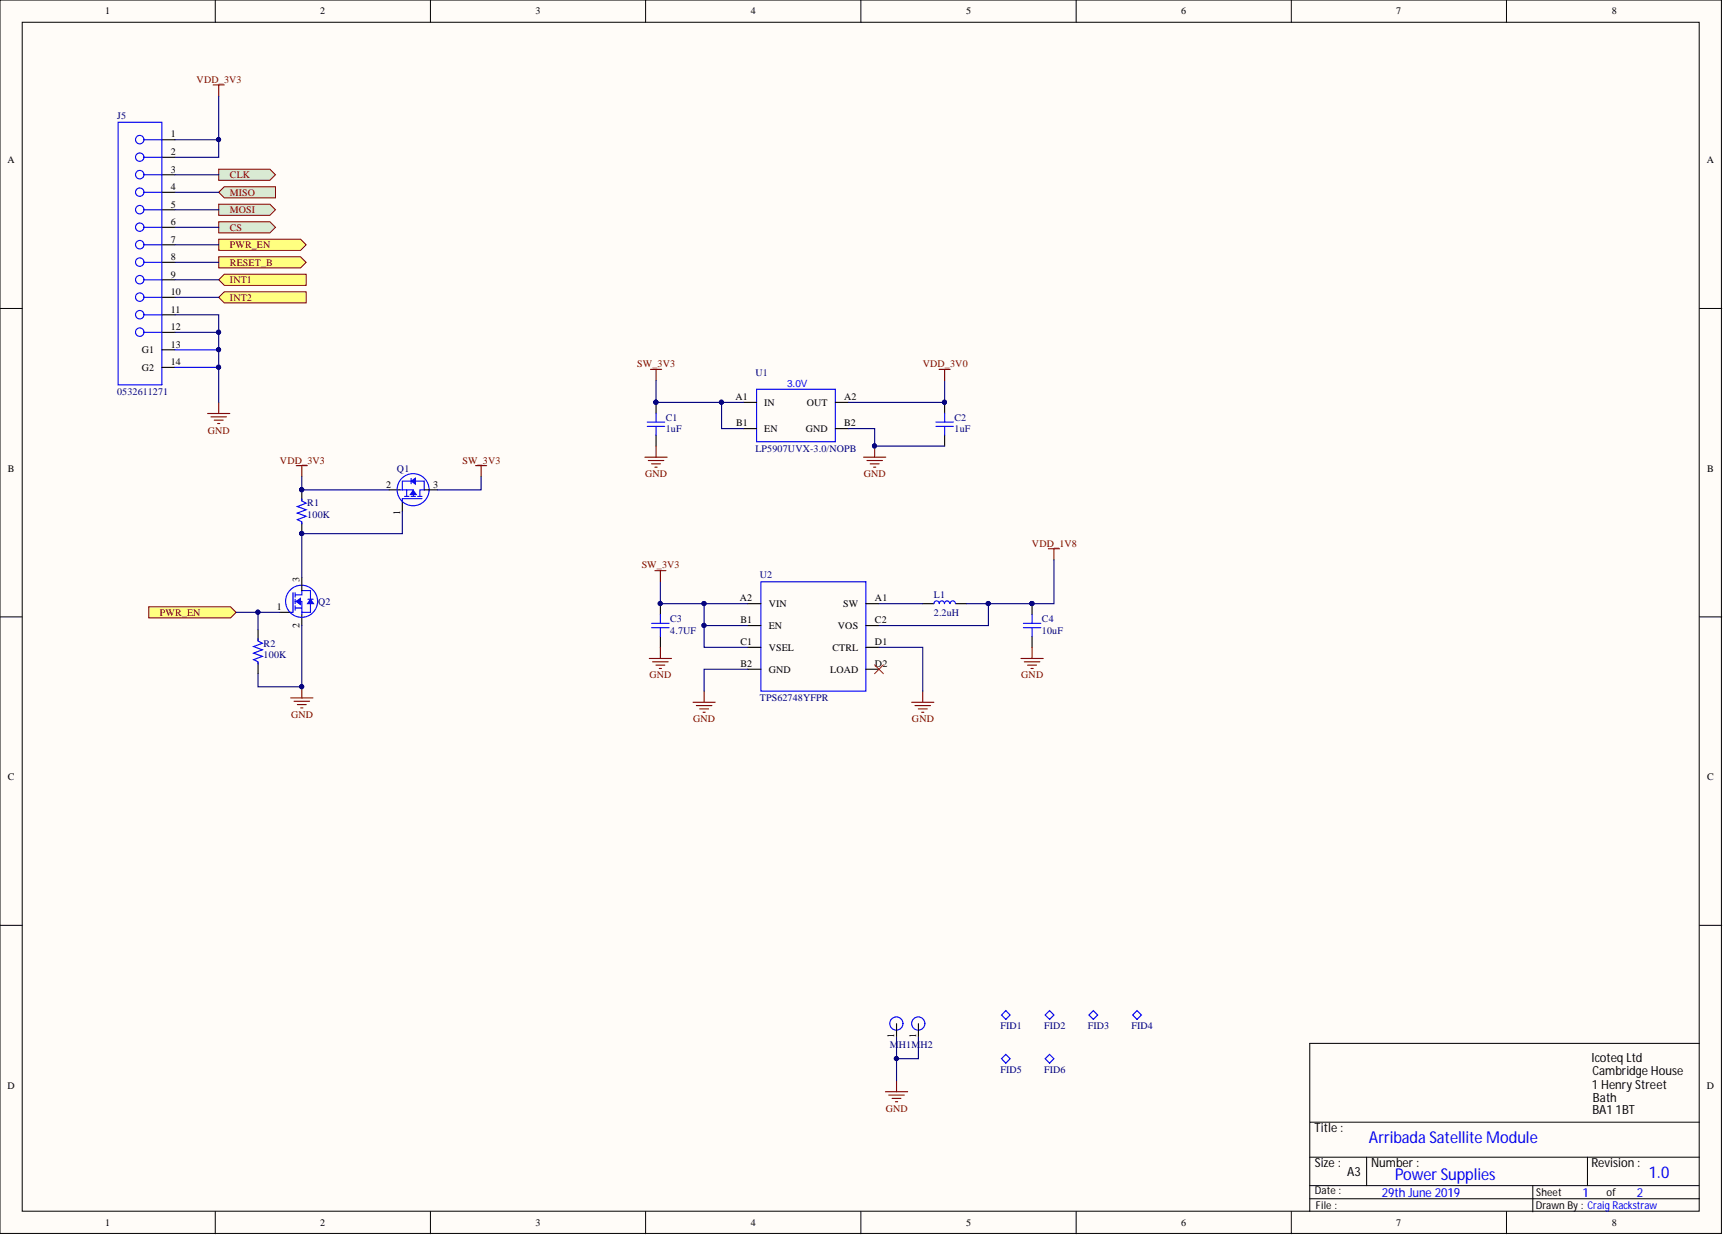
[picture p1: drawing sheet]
<svg xmlns="http://www.w3.org/2000/svg" width="393mm" height="282mm" viewBox="0 0 393 282" stroke-linecap="round" stroke-linejoin="round" font-family="sans-serif">
<defs><g id="words">
<g font-size="3.7" fill="#00f">
<text x="312.5" y="260.9">Arribada Satellite Module</text>
<text x="318.5" y="269.4">Power Supplies</text>
<text x="376.4" y="268.9">1.0</text>
</g>
<g font-size="2.9">
<text x="363.3" y="242.4">Icoteq Ltd</text>
<text x="363.6" y="245.4">Cambridge House</text>
<text x="363.4" y="248.4">1 HenryStreet</text>
<text x="363.6" y="251.4">Bath</text>
<text x="363.6" y="254.4">BA1 1BT</text>
<text x="300.1" y="258.4">Title :</text>
<text x="300.2" y="266.4">Size :</text>
<text x="307.5" y="268.4">A3</text>
<text x="313" y="266.4">Number :</text>
<text x="363.3" y="266.4">Revision :</text>
</g>
<g font-size="2.9" fill="#00f">
<text x="315.5" y="273.1">29th June 2019</text>
<text x="361.3" y="273.1">1</text>
<text x="373.7" y="273.1">2</text>
</g>
<g font-size="2.5">
<text x="300.2" y="272.5">Date :</text>
<text x="350.7" y="273">Sheet</text>
<text x="366.8" y="273">of</text>
<text x="300.4" y="276">File :</text>
<text x="350.6" y="276">Drawn By: Craig Rackstraw</text>
</g>
<g font-size="2.3">
<text x="24" y="3.3">1</text>
<text x="73.1" y="3.3">2</text>
<text x="122.2" y="3.3">3</text>
<text x="171.4" y="3.3">4</text>
<text x="220.5" y="3.3">5</text>
<text x="269.6" y="3.3">6</text>
<text x="318.8" y="3.3">7</text>
<text x="368" y="3.3">8</text>
<text x="39" y="31.4">1</text>
<text x="39" y="35.4">2</text>
<text x="1.7" y="37.2">A</text>
<text x="39" y="39.4">3</text>
<text x="389.7" y="37.2">A</text>
<text x="39" y="43.4">4</text>
<text x="39" y="47.4">5</text>
<text x="39" y="51.4">6</text>
<text x="39" y="55.4">7</text>
<text x="39" y="59.4">8</text>
<text x="39" y="63.3">9</text>
<text x="39" y="71.4">11</text>
<text x="39" y="67.4">10</text>
<text x="39" y="75.4">12</text>
<text x="32.4" y="80.6">G1</text>
<text x="39" y="79.3">13</text>
<text x="39" y="83.4">14</text>
<text x="32.4" y="84.7">G2</text>
<text x="167.9" y="91.3">A1</text>
<text x="174.5" y="92.6">IN</text>
<text x="184.2" y="92.6">OUT</text>
<text x="192.7" y="91.3">A2</text>
<text x="168" y="97.3">B1</text>
<text x="174.5" y="98.6">EN</text>
<text x="183.9" y="98.6">GND</text>
<text x="192.7" y="97.3">B2</text>
<text x="1.8" y="107.7">B</text>
<text x="389.8" y="107.7">B</text>
<text x="88.2" y="111.3">2</text>
<text x="98.9" y="111.3">3</text>
<text x="91.4" y="117.5" transform="rotate(-90 91.4 117.5)">1</text>
<text x="68.4" y="132.8" transform="rotate(-90 68.4 132.8)">3</text>
<text x="168.9" y="137.2">A2</text>
<text x="199.7" y="137.2">A1</text>
<text x="63.2" y="139.3">1</text>
<text x="68.4" y="143.4" transform="rotate(-90 68.4 143.4)">2</text>
<text x="169.1" y="142.2">B1</text>
<text x="175.5" y="138.5">VIN</text>
<text x="175.5" y="143.5">EN</text>
<text x="191.3" y="143.5">VOS</text>
<text x="192.5" y="138.5">SW</text>
<text x="199.7" y="142.2">C2</text>
<text x="169.1" y="147.2">C1</text>
<text x="175.5" y="148.5">VSEL</text>
<text x="190" y="148.5">CTRL</text>
<text x="199.7" y="147.2">D1</text>
<text x="169.1" y="152.3">B2</text>
<text x="175.5" y="153.6">GND</text>
<text x="189.5" y="153.6">LOAD</text>
<text x="199.7" y="152.3">D2</text>
<text x="1.8" y="178">C</text>
<text x="389.8" y="178">C</text>
<text x="204.1" y="236.9" transform="rotate(-90 204.1 236.9)">1</text>
<text x="209.1" y="236.9" transform="rotate(-90 209.1 236.9)">1</text>
<text x="1.7" y="248.4">D</text>
<text x="389.7" y="248.4">D</text>
<text x="24" y="279.8">1</text>
<text x="73.1" y="279.8">2</text>
<text x="122.2" y="279.8">3</text>
<text x="171.4" y="279.8">4</text>
<text x="220.5" y="279.8">5</text>
<text x="269.6" y="279.8">6</text>
<text x="318.8" y="279.8">7</text>
<text x="368" y="279.8">8</text>
</g>
<g font-size="2.3" fill="#800000">
<text x="44.9" y="18.9">VDD_3V3</text>
<text x="52.5" y="40.7">CLK</text>
<text x="52.5" y="44.7">MISO</text>
<text x="52.5" y="52.7">CS</text>
<text x="52.5" y="48.6">MOSI</text>
<text x="52.5" y="56.7">PWR_EN</text>
<text x="52.5" y="60.6">RESET_B</text>
<text x="52.5" y="64.6">INT1</text>
<text x="52.5" y="68.7">INT2</text>
<text x="145.5" y="83.8">SW_3V3</text>
<text x="210.6" y="83.8">VDD_3V0</text>
<text x="47.4" y="98.9">GND</text>
<text x="63.9" y="105.8">VDD_3V3</text>
<text x="105.6" y="105.8">SW_3V3</text>
<text x="147.3" y="108.9">GND</text>
<text x="197.2" y="108.9">GND</text>
<text x="235.6" y="124.7">VDD_1V8</text>
<text x="146.5" y="129.7">SW_3V3</text>
<text x="36.5" y="140.5">PWR_EN</text>
<text x="148.3" y="154.8">GND</text>
<text x="233.1" y="154.8">GND</text>
<text x="66.4" y="163.9">GND</text>
<text x="158.2" y="164.9">GND</text>
<text x="208.2" y="164.9">GND</text>
<text x="202.2" y="253.8">GND</text>
</g>
<g font-size="2.3" fill="#000080">
<text x="26.7" y="27.2">J5</text>
<text x="172.4" y="85.8">U1</text>
<text x="26.7" y="90.1">0532611271</text>
<text x="152" y="98.7">1uF</text>
<text x="152" y="96.2">C1</text>
<text x="217.9" y="98.7">1uF</text>
<text x="217.9" y="96.2">C2</text>
<text x="90.6" y="107.7">Q1</text>
<text x="172.4" y="103.1">LP5907UVX-3.0/NOPB</text>
<text x="70.2" y="118.1">100K</text>
<text x="70.2" y="115.6">R1</text>
<text x="173.5" y="132">U2</text>
<text x="213.2" y="136.5">L1</text>
<text x="72.6" y="138.2">Q2</text>
<text x="153" y="142.1">C3</text>
<text x="213.2" y="140.5">2.2uH</text>
<text x="237.9" y="142.1">C4</text>
<text x="60.2" y="147.6">R2</text>
<text x="153" y="144.6">4.7UF</text>
<text x="237.9" y="144.6">10uF</text>
<text x="60.2" y="150.1">100K</text>
<text x="173.5" y="160.1">TPS62748YFPR</text>
<text x="203.1" y="239.2">MH1MH2</text>
<text x="228.4" y="234.9">FID1</text>
<text x="238.4" y="234.9">FID2</text>
<text x="248.3" y="234.9">FID3</text>
<text x="258.3" y="234.9">FID4</text>
<text x="228.4" y="245">FID5</text>
<text x="238.4" y="245">FID6</text>
</g>
<text font-size="2.3" fill="#00f" x="179.7" y="88.4">3.0V</text>
</g></defs>
<g fill="#fffcf8" stroke="#000" stroke-width=".23">
<path d="M0 0h393v281.5h-393z"/>
<path d="M5.1 5.1h382.8v271.3h-382.8z"/>
</g>
<g fill="none" stroke="#000" stroke-width=".23">
<path d="M49.1 0v5.1M98.3 0v5.1M147.4 0v5.1M196.5 0v5.1M245.7 0v5.1M294.8 0v5.1M343.9 0v5.1M0 70.4h5.1M388 70.4h5.1M0 140.8h5.1M388 140.8h5.1M0 211.2h5.1"/>
<path d="M388 211.2h5.1M388 238.1h-89v17.9M388 256.1h-89v20.4M49.1 276.5v5.1M98.3 276.5v5.1M147.4 276.5v5.1M196.5 276.5v5.1M245.7 276.5v5.1M294.8 276.5v5.1M299 264.1h89M299 270.6h88.9M299 273.6h89"/>
<path d="M312 264.1v6.5M343.9 276.5v5.1M349.9 270.6v6M362.4 264.1v6.5"/>
</g>
<g fill="none" stroke="#00f" stroke-width=".25">
<path d="M27 27.9h9.9v59.9h-9.9zM32.9 31.9h4M32.9 35.9h4M32.9 39.9h4M32.9 43.9h4M32.9 47.9h4M32.9 51.9h4M32.9 55.9h4M32.9 59.9h4M32.9 71.8h4M32.9 75.9h4M32.9 63.9h4"/>
<path d="M32.9 67.9h4M147.8 97.3h3.9M147.8 96.3h3.9M149.8 94.3v2M149.8 97.3v2M172.7 88.8h18v12h-18zM213.6 97.3h4.1M213.6 96.3h4.1M215.7 94.3v2M215.7 97.3v2M92.4 113.3h.9M92.8 113.3v-1.5h-1v-2h5v2h-.9v1.5"/>
<path d="M92.8 111.8h1.5v1.5M93.9 113.3h.9M93.9 109.2v1.2M95.3 113.3h1M96.3 113.8h-4.5v.5M173.7 132.8h24v24.9h-24zM216.8 137.8a.58 .58 0 0 0-.6-.7 .58 .58 0 0 0-.6 .7 .6 .6 0 0 0-.6-.7 .6 .6 0 0 0-.6 .7 .61 .61 0 0 0-.6-.7 .61 .61 0 0 0-.6 .7M218.1 137.8a.6 .6 0 0 0-.6-.7 .6 .6 0 0 0-.6 .7M148.8 143.3h4M148.8 142.3h4M150.8 140.3v2M150.8 143.3v2"/>
<path d="M233.6 143.3h4M233.6 142.3h4M235.6 140.3v2M235.6 143.3v2M229.6 230.7l1 1-1 1-1-1zM239.6 230.7l1 1-1 1-1-1zM249.6 230.7l1 1-1 1-1-1zM259.6 230.7l1 1-1 1-1-1zM229.6 240.6l1 1-1 1-1-1zM238.6 241.6l1-1 1 1-1 1z"/>
<circle cx="31.9" cy="31.9" r=".96"/>
<circle cx="31.9" cy="39.9" r=".96"/>
<circle cx="31.9" cy="35.9" r=".96"/>
<circle cx="31.9" cy="59.8" r=".96"/>
<circle cx="31.9" cy="47.9" r=".96"/>
<circle cx="31.9" cy="55.8" r=".96"/>
<circle cx="31.9" cy="43.9" r=".96"/>
<circle cx="31.9" cy="51.8" r=".96"/>
<circle cx="31.9" cy="71.8" r=".96"/>
<circle cx="31.9" cy="75.8" r=".96"/>
<circle cx="31.9" cy="63.8" r=".96"/>
<circle cx="31.9" cy="67.8" r=".96"/>
<circle cx="94.3" cy="111.8" r="3.7"/>
<circle cx="204.6" cy="233.6" r="1.51"/>
<circle cx="209.6" cy="233.6" r="1.51"/>
</g>
<g fill="none" stroke="#000" stroke-width=".25">
<path d="M36.9 31.9h3M36.9 35.9h3M36.9 39.9h3M36.9 43.9h3M36.9 47.9h3M36.9 51.9h3M36.9 55.9h3M36.9 59.9h3M36.9 79.8h3M36.9 71.8h3M36.9 75.9h3M36.9 63.9h3"/>
<path d="M36.9 67.9h3M36.9 83.8h3M149.8 91.8v2.5M149.8 99.3v2.5M169.7 91.8h3M169.7 97.8h3M190.7 91.8h3M190.7 97.8h3M215.7 91.8v2.5M215.7 99.3v2.5M88.9 111.8h2.4M91.8 114.3v2.5"/>
<path d="M96.8 111.8h3M150.8 137.8v2.5M170.7 137.8h3M197.7 137.8h3M210.7 137.8h2.5M218.1 137.8h2.5M235.6 137.8v2.5M150.8 145.3v2.4M170.7 142.8h3M170.7 147.7h3M170.7 152.7h3M197.7 142.8h3"/>
<path d="M197.7 147.7h3M197.7 152.7h3M235.6 145.3v2.4M204.7 233.6v3M209.7 233.6v3"/>
</g>
<g fill="none" stroke="#800000" stroke-width=".25">
<path d="M48.7 19.4h2.5M49.9 19.4v2.5M148.5 84.3h2.5M149.8 84.3v2.5M239.3 125.2h2.6M240.6 125.2v2.6M148.2 150.3h5.1M149 151h3.5M149.7 151.8h2.1M150.5 152.6h.5M150.8 147.7v2.6M160.7 157.7v2.6"/>
<path d="M210.7 157.7v2.6M233.1 150.3h5M233.8 151h3.6M234.6 151.8h2M235.4 152.6h.5M235.6 147.7v2.6M158.2 160.3h5.1M159 161h3.5M159.7 161.8h2.1M160.5 162.6h.5M208.1 160.3h5.1M208.9 161h3.5"/>
<path d="M209.6 161.8h2.1M210.4 162.6h.5M202.1 249.2h5.1M202.9 249.9h3.5M203.7 250.7h2M204.4 251.5h.5M204.7 246.6v2.6"/>
</g>
<g fill="#000080" stroke="#000080" stroke-width=".23">
<circle cx="149.7" cy="91.8" r=".47"/>
<circle cx="235.6" cy="137.7" r=".47"/>
</g>
<path d="M199.7 151.7l2 2.1M201.7 151.7l-2 2.1" fill="none" stroke="#f00" stroke-width=".23"/>
<path d="M93.9 109.8l.9-.7v1.4z" fill="#00f"/>
<path d="M93.9 109.8l.9-.7v1.4z" fill="none" stroke="#00f" stroke-width=".23"/>
<path d="M94.3 111.9l.7 1h-1.3z" fill="#00f"/>
<path d="M94.3 111.9l.7 1h-1.3z" fill="none" stroke="#00f" stroke-width=".23"/>
<path d="M91.8 111.8h-.5" fill="none" stroke="#00f" stroke-width=".25" stroke-dasharray=".8 .8"/>
<g fill="#d9ead3" stroke="#800000" stroke-width=".23">
<path d="M49.9 50.6h11.7l1.3 1.3-1.3 1.3h-11.7z" fill-rule="evenodd"/>
<path d="M49.9 38.6h11.7l1.3 1.3-1.3 1.3h-11.7z" fill-rule="evenodd"/>
<path d="M51.2 42.6h11.7v2.6h-11.7l-1.3-1.3z" fill-rule="evenodd"/>
<path d="M49.9 46.6h11.7l1.3 1.3-1.3 1.2h-11.7z" fill-rule="evenodd"/>
</g>
<path d="M67.6 106.3h2.6M68.9 106.3v2.5" fill="none" stroke="#800000" stroke-width=".25"/>
<g fill="#ffff80" stroke="#800000" stroke-width=".23">
<path d="M34 138.5h18.6l1.3 1.3-1.3 1.2h-18.6z" fill-rule="evenodd"/>
<path d="M49.9 58.6h18.7l1.3 1.3-1.3 1.2h-18.7z" fill-rule="evenodd"/>
<path d="M51.2 62.6h18.7v2.5h-18.7l-1.3-1.2z" fill-rule="evenodd"/>
<path d="M51.2 66.6h18.7v2.5h-18.7l-1.3-1.2z" fill-rule="evenodd"/>
<path d="M49.9 54.6h18.7l1.3 1.3-1.3 1.2h-18.7z" fill-rule="evenodd"/>
</g>
<path d="M47.4 94.4h5.1M48.2 95.1h3.5M48.9 95.9h2M49.7 96.7h.5M49.9 91.8v2.6" fill="none" stroke="#800000" stroke-width=".25"/>
<path d="M63.9 139.8h2.5M68.9 131.8v3M68.9 140.3v2.5" fill="none" stroke="#000" stroke-width=".25"/>
<g fill="none" stroke="#00f" stroke-width=".25">
<path d="M66.9 135.3v4.5h-.5M67.4 135.8h1.5v-1h2v5h-2v-1h-1.5M67.4 137.3h1.5v1.5M67.4 135.3v1M67.4 136.8v1M67.4 138.3v1M70.3 136.8h1.2"/>
<circle cx="68.8" cy="137.2" r="3.7"/>
</g>
<path d="M70.9 136.8l.7 1h-1.4z" fill="#00f"/>
<path d="M70.9 136.8l.7 1h-1.4z" fill="none" stroke="#00f" stroke-width=".23"/>
<path d="M67.6 137.3l1-.7v1.4z" fill="#00f"/>
<path d="M67.6 137.3l1-.7v1.4z" fill="none" stroke="#00f" stroke-width=".23"/>
<path d="M68.9 139.8v.5" fill="none" stroke="#00f" stroke-width=".25" stroke-dasharray=".8 .8"/>
<g fill="none" stroke="#800000" stroke-width=".25">
<path d="M214.4 84.3h2.5M215.7 84.3v2.5M108.6 106.3h2.5M109.8 106.3v2.5M147.2 104.3h5.1M148 105.1h3.5M148.8 105.9h2M149.5 106.6h.5M149.8 101.8v2.5M197.1 104.3h5.1M197.9 105.1h3.6M198.7 105.9h2"/>
<path d="M199.4 106.6h.5M199.7 101.8v2.5M149.5 130.2h2.5M150.8 130.2v2.6M66.4 159.3h5M68.9 156.8v2.5M67.1 160.1h3.6M67.9 160.8h2M68.6 161.6h.6"/>
</g>
<g fill="#000080" stroke="#000080" stroke-width=".23">
<circle cx="68.9" cy="156.7" r=".47"/>
<circle cx="68.9" cy="121.8" r=".47"/>
<circle cx="68.9" cy="111.8" r=".47"/>
<circle cx="204.6" cy="241.6" r=".47"/>
<circle cx="49.9" cy="31.9" r=".47"/>
<circle cx="150.7" cy="137.7" r=".47"/>
<circle cx="160.7" cy="137.7" r=".47"/>
<circle cx="160.7" cy="142.7" r=".47"/>
<circle cx="225.6" cy="137.7" r=".47"/>
<circle cx="235.6" cy="137.7" r=".47"/>
<circle cx="49.9" cy="75.8" r=".47"/>
<circle cx="49.9" cy="79.8" r=".47"/>
<circle cx="49.9" cy="83.8" r=".47"/>
<circle cx="58.9" cy="139.7" r=".47"/>
<circle cx="149.7" cy="91.8" r=".47"/>
<circle cx="164.7" cy="91.8" r=".47"/>
<circle cx="199.6" cy="101.8" r=".47"/>
<circle cx="215.6" cy="91.8" r=".47"/>
</g>
<path d="M68.9 111.8v2.5M68.9 119.3v2.5M58.9 143.8v2.5M58.9 151.3v2.5" fill="none" stroke="#000" stroke-width=".25"/>
<path d="M39.9 79.8h10M39.9 83.8h10M68.9 113.9v.4l1 .5-2 .8 2 .7-2 .8 2 .7-2 .8 1 .5v.5M58.9 145.8v.5l1 .5-2 .8 2 .7-2 .8 2 .7-2 .8 1 .4v.6" fill="none" stroke="#00f" stroke-width=".25"/>
<g fill="none" stroke="#000080" stroke-width=".25">
<path d="M39.9 31.9h10M39.9 39.9h10M49.9 21.9v14h-10M39.9 43.9h10M39.9 47.9h10M39.9 51.9h10M39.9 55.9h10M39.9 59.9h10M39.9 71.8h10v20M39.9 63.9h10M39.9 67.9h10M39.9 75.9h10"/>
<path d="M149.8 86.8v5h19.9M164.7 91.8v6h5M193.7 97.8h6v4h16M215.7 86.8v5h-22M68.9 108.8v3h20M91.8 116.8v5h-22.9v10M109.8 108.8v3h-10M53.9 139.8h10M58.9 139.8v4M150.8 132.8v5h19.9M160.7 137.8v9.9h10M200.7 137.8h10"/>
<path d="M220.6 137.8h5v5h-24.9M240.6 127.8v10h-15M68.9 142.8v14h-10v-3M160.7 142.8h10M170.7 152.7h-10v5M200.7 147.7h10v10M204.7 236.6v10M209.7 236.6v5h-5"/>
</g>
<use href="#words"/>
</svg>
